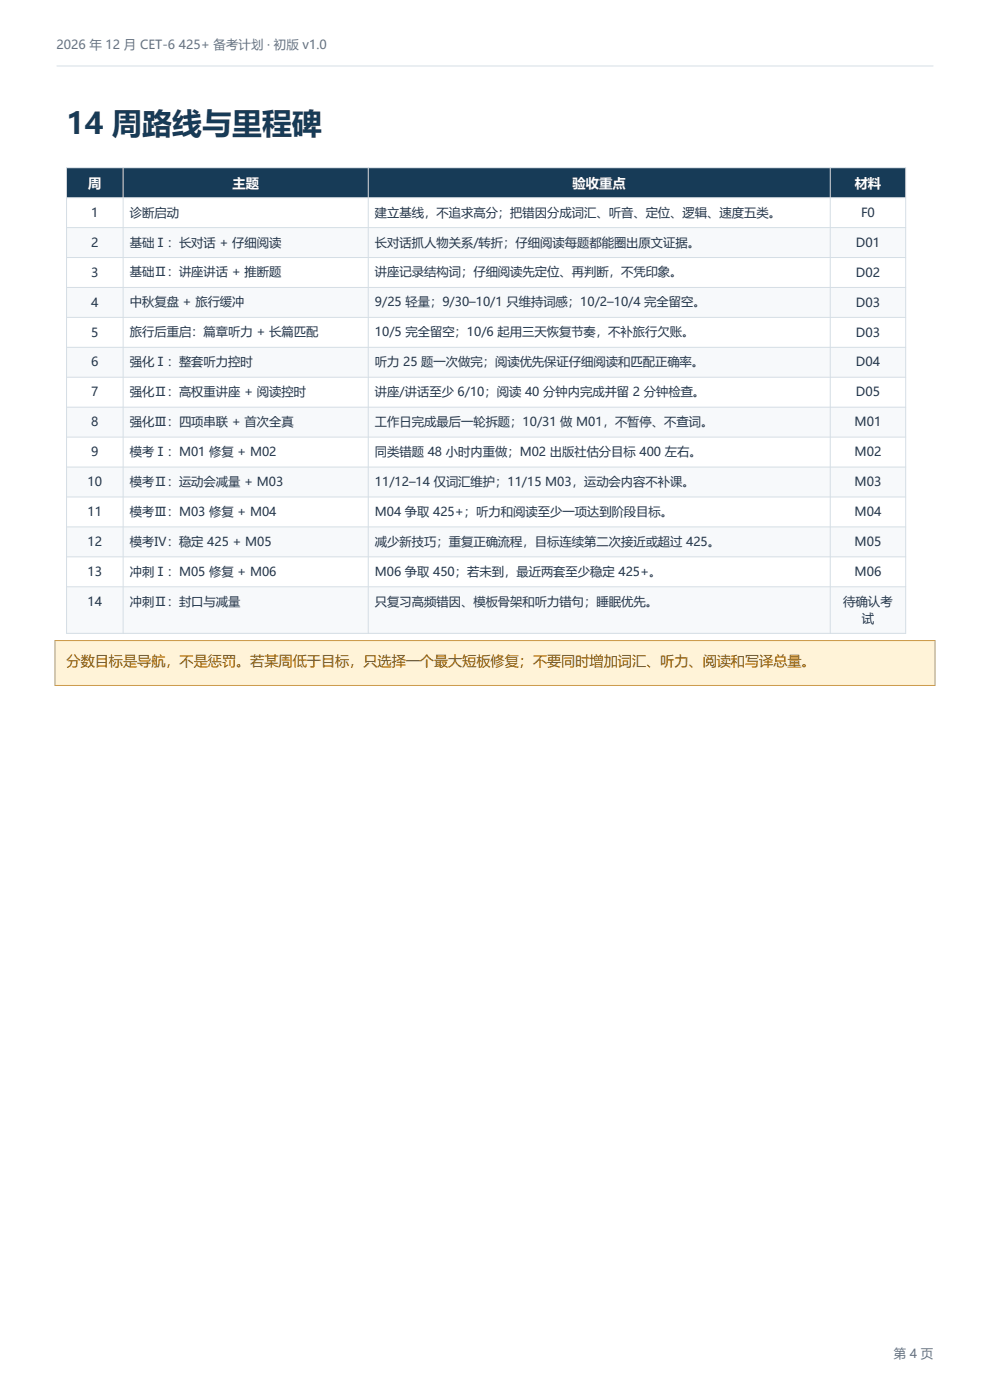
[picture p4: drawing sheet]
<svg xmlns="http://www.w3.org/2000/svg" width="210mm" height="297mm" viewBox="0 0 210 297" stroke-linecap="round" stroke-linejoin="round" font-family="sans-serif">
<defs><g id="words">
<text font-size="6.3" fill="#173b57" x="14.1" y="28.5">14 周路线与里程碑</text>
<text font-size="3" fill="#7a4d00" x="14.1" y="141.4">分数目标是导航，不是惩罚。若某周低于目标，只选择一个最大短板修复；不要同时增加词汇、听力、阅读和写译总量。</text>
<g font-size="2.8" fill="#fff">
<text x="18.7" y="39.8">周</text>
<text x="49.3" y="39.8">主题</text>
<text x="121.5" y="39.8">验收重点</text>
<text x="181.3" y="39.8">材料</text>
</g>
<g font-size="2.6" fill="#667085">
<text x="12" y="10.5">2026 年 12 月 CET-6 425+ 备考计划 · 初版 v1.0</text>
<text x="189.6" y="288">第 4 页</text>
</g>
<g font-size="2.6" fill="#243447">
<text x="19.3" y="46">1</text>
<text x="27.5" y="46">诊断启动</text>
<text x="79.5" y="46">建立基线，不追求高分；把错因分成词汇、听音、定位、逻辑、速度五类。</text>
<text x="182.6" y="46">F0</text>
<text x="19.3" y="52.3">2</text>
<text x="27.5" y="52.3">基础Ⅰ：长对话 + 仔细阅读</text>
<text x="79.5" y="52.3">长对话抓人物关系/转折；仔细阅读每题都能圈出原文证据。</text>
<text x="181.6" y="52.3">D01</text>
<text x="19.3" y="58.7">3</text>
<text x="27.5" y="58.7">基础Ⅱ：讲座讲话 + 推断题</text>
<text x="79.5" y="58.7">讲座记录结构词；仔细阅读先定位、再判断，不凭印象。</text>
<text x="181.6" y="58.7">D02</text>
<text x="19.3" y="65">4</text>
<text x="27.5" y="65">中秋复盘 + 旅行缓冲</text>
<text x="79.5" y="65">9/25 轻量；9/30–10/1 只维持词感；10/2–10/4 完全留空。</text>
<text x="181.6" y="65">D03</text>
<text x="19.3" y="71.4">5</text>
<text x="27.5" y="71.4">旅行后重启：篇章听力 + 长篇匹配</text>
<text x="79.5" y="71.4">10/5 完全留空；10/6 起用三天恢复节奏，不补旅行欠账。</text>
<text x="181.6" y="71.4">D03</text>
<text x="19.3" y="77.7">6</text>
<text x="27.5" y="77.7">强化Ⅰ：整套听力控时</text>
<text x="79.5" y="77.7">听力 25 题一次做完；阅读优先保证仔细阅读和匹配正确率。</text>
<text x="181.6" y="77.7">D04</text>
<text x="19.3" y="84.1">7</text>
<text x="27.5" y="84.1">强化Ⅱ：高权重讲座 + 阅读控时</text>
<text x="79.5" y="84.1">讲座/讲话至少 6/10；阅读 40 分钟内完成并留 2 分钟检查。</text>
<text x="181.6" y="84.1">D05</text>
<text x="19.3" y="90.4">8</text>
<text x="27.5" y="90.4">强化Ⅲ：四项串联 + 首次全真</text>
<text x="79.5" y="90.4">工作日完成最后一轮拆题；10/31 做 M01，不暂停、不查词。</text>
<text x="181.3" y="90.4">M01</text>
<text x="19.3" y="96.8">9</text>
<text x="27.5" y="96.8">模考Ⅰ：M01 修复 + M02</text>
<text x="79.5" y="96.8">同类错题 48 小时内重做；M02 出版社估分目标 400 左右。</text>
<text x="181.3" y="96.8">M02</text>
<text x="18.6" y="103.1">10</text>
<text x="27.5" y="103.1">模考Ⅱ：运动会减量 + M03</text>
<text x="79.5" y="103.1">11/12–14 仅词汇维护；11/15 M03，运动会内容不补课。</text>
<text x="181.3" y="103.1">M03</text>
<text x="18.6" y="109.5">11</text>
<text x="27.5" y="109.5">模考Ⅲ：M03 修复 + M04</text>
<text x="79.5" y="109.5">M04 争取 425+；听力和阅读至少一项达到阶段目标。</text>
<text x="181.3" y="109.5">M04</text>
<text x="18.6" y="115.8">12</text>
<text x="27.5" y="115.8">模考Ⅳ：稳定 425 + M05</text>
<text x="79.5" y="115.8">减少新技巧；重复正确流程，目标连续第二次接近或超过 425。</text>
<text x="181.3" y="115.8">M05</text>
<text x="18.6" y="122.2">13</text>
<text x="27.5" y="122.2">冲刺Ⅰ：M05 修复 + M06</text>
<text x="79.5" y="122.2">M06 争取 450；若未到，最近两套至少稳定 425+。</text>
<text x="181.3" y="122.2">M06</text>
<text x="18.6" y="128.5">14</text>
<text x="27.5" y="128.5">冲刺Ⅱ：封口与减量</text>
<text x="79.5" y="128.5">只复习高频错因、模板骨架和听力错句；睡眠优先。</text>
<text x="178.8" y="128.5">待确认考</text>
<text x="182.8" y="132.1">试</text>
</g>
</g></defs>
<path d="M12 14h186" fill="none" stroke="#d5dee5" stroke-width=".21"/>
<path d="M14.1 35.6h178v6.3h-178z" fill-rule="evenodd" fill="#173b57"/>
<path d="M14.1 41.9h178v6.4h-178z" fill-rule="evenodd" fill="#fff"/>
<path d="M14.1 48.3h178v6.3h-178z" fill-rule="evenodd" fill="#f7f9fb"/>
<path d="M14.1 54.6h178v6.4h-178z" fill-rule="evenodd" fill="#fff"/>
<path d="M14.1 61h178v6.3h-178z" fill-rule="evenodd" fill="#f7f9fb"/>
<path d="M14.1 67.3h178v6.4h-178z" fill-rule="evenodd" fill="#fff"/>
<path d="M14.1 73.7h178v6.3h-178z" fill-rule="evenodd" fill="#f7f9fb"/>
<path d="M14.1 80h178v6.4h-178z" fill-rule="evenodd" fill="#fff"/>
<path d="M14.1 86.4h178v6.3h-178z" fill-rule="evenodd" fill="#f7f9fb"/>
<path d="M14.1 92.7h178v6.4h-178z" fill-rule="evenodd" fill="#fff"/>
<path d="M14.1 99.1h178v6.3h-178z" fill-rule="evenodd" fill="#f7f9fb"/>
<path d="M14.1 105.4h178v6.4h-178z" fill-rule="evenodd" fill="#fff"/>
<path d="M14.1 111.8h178v6.3h-178z" fill-rule="evenodd" fill="#f7f9fb"/>
<path d="M14.1 118.1h178v6.4h-178z" fill-rule="evenodd" fill="#fff"/>
<path d="M14.1 124.5h178v9.9h-178z" fill-rule="evenodd" fill="#f7f9fb"/>
<g fill="none" stroke="#d5dee5" stroke-width=".21">
<path d="M14.1 35.6h178v98.8h-178zM26.1 35.6v98.8M78.1 35.6v98.8M176.1 35.6v98.8M14.1 41.9h178M14.1 48.3h178M14.1 54.6h178M14.1 61h178M14.1 67.3h178M14.1 73.7h178M14.1 80h178M14.1 86.4h178"/>
<path d="M14.1 92.7h178M14.1 99.1h178M14.1 105.4h178M14.1 111.8h178M14.1 118.1h178M14.1 124.5h178"/>
</g>
<path d="M11.6 135.9h186.8v9.5h-186.8z" fill-rule="evenodd" fill="#fff3d8" stroke="#d99b3d" stroke-width=".21"/>
<use href="#words"/>
</svg>
